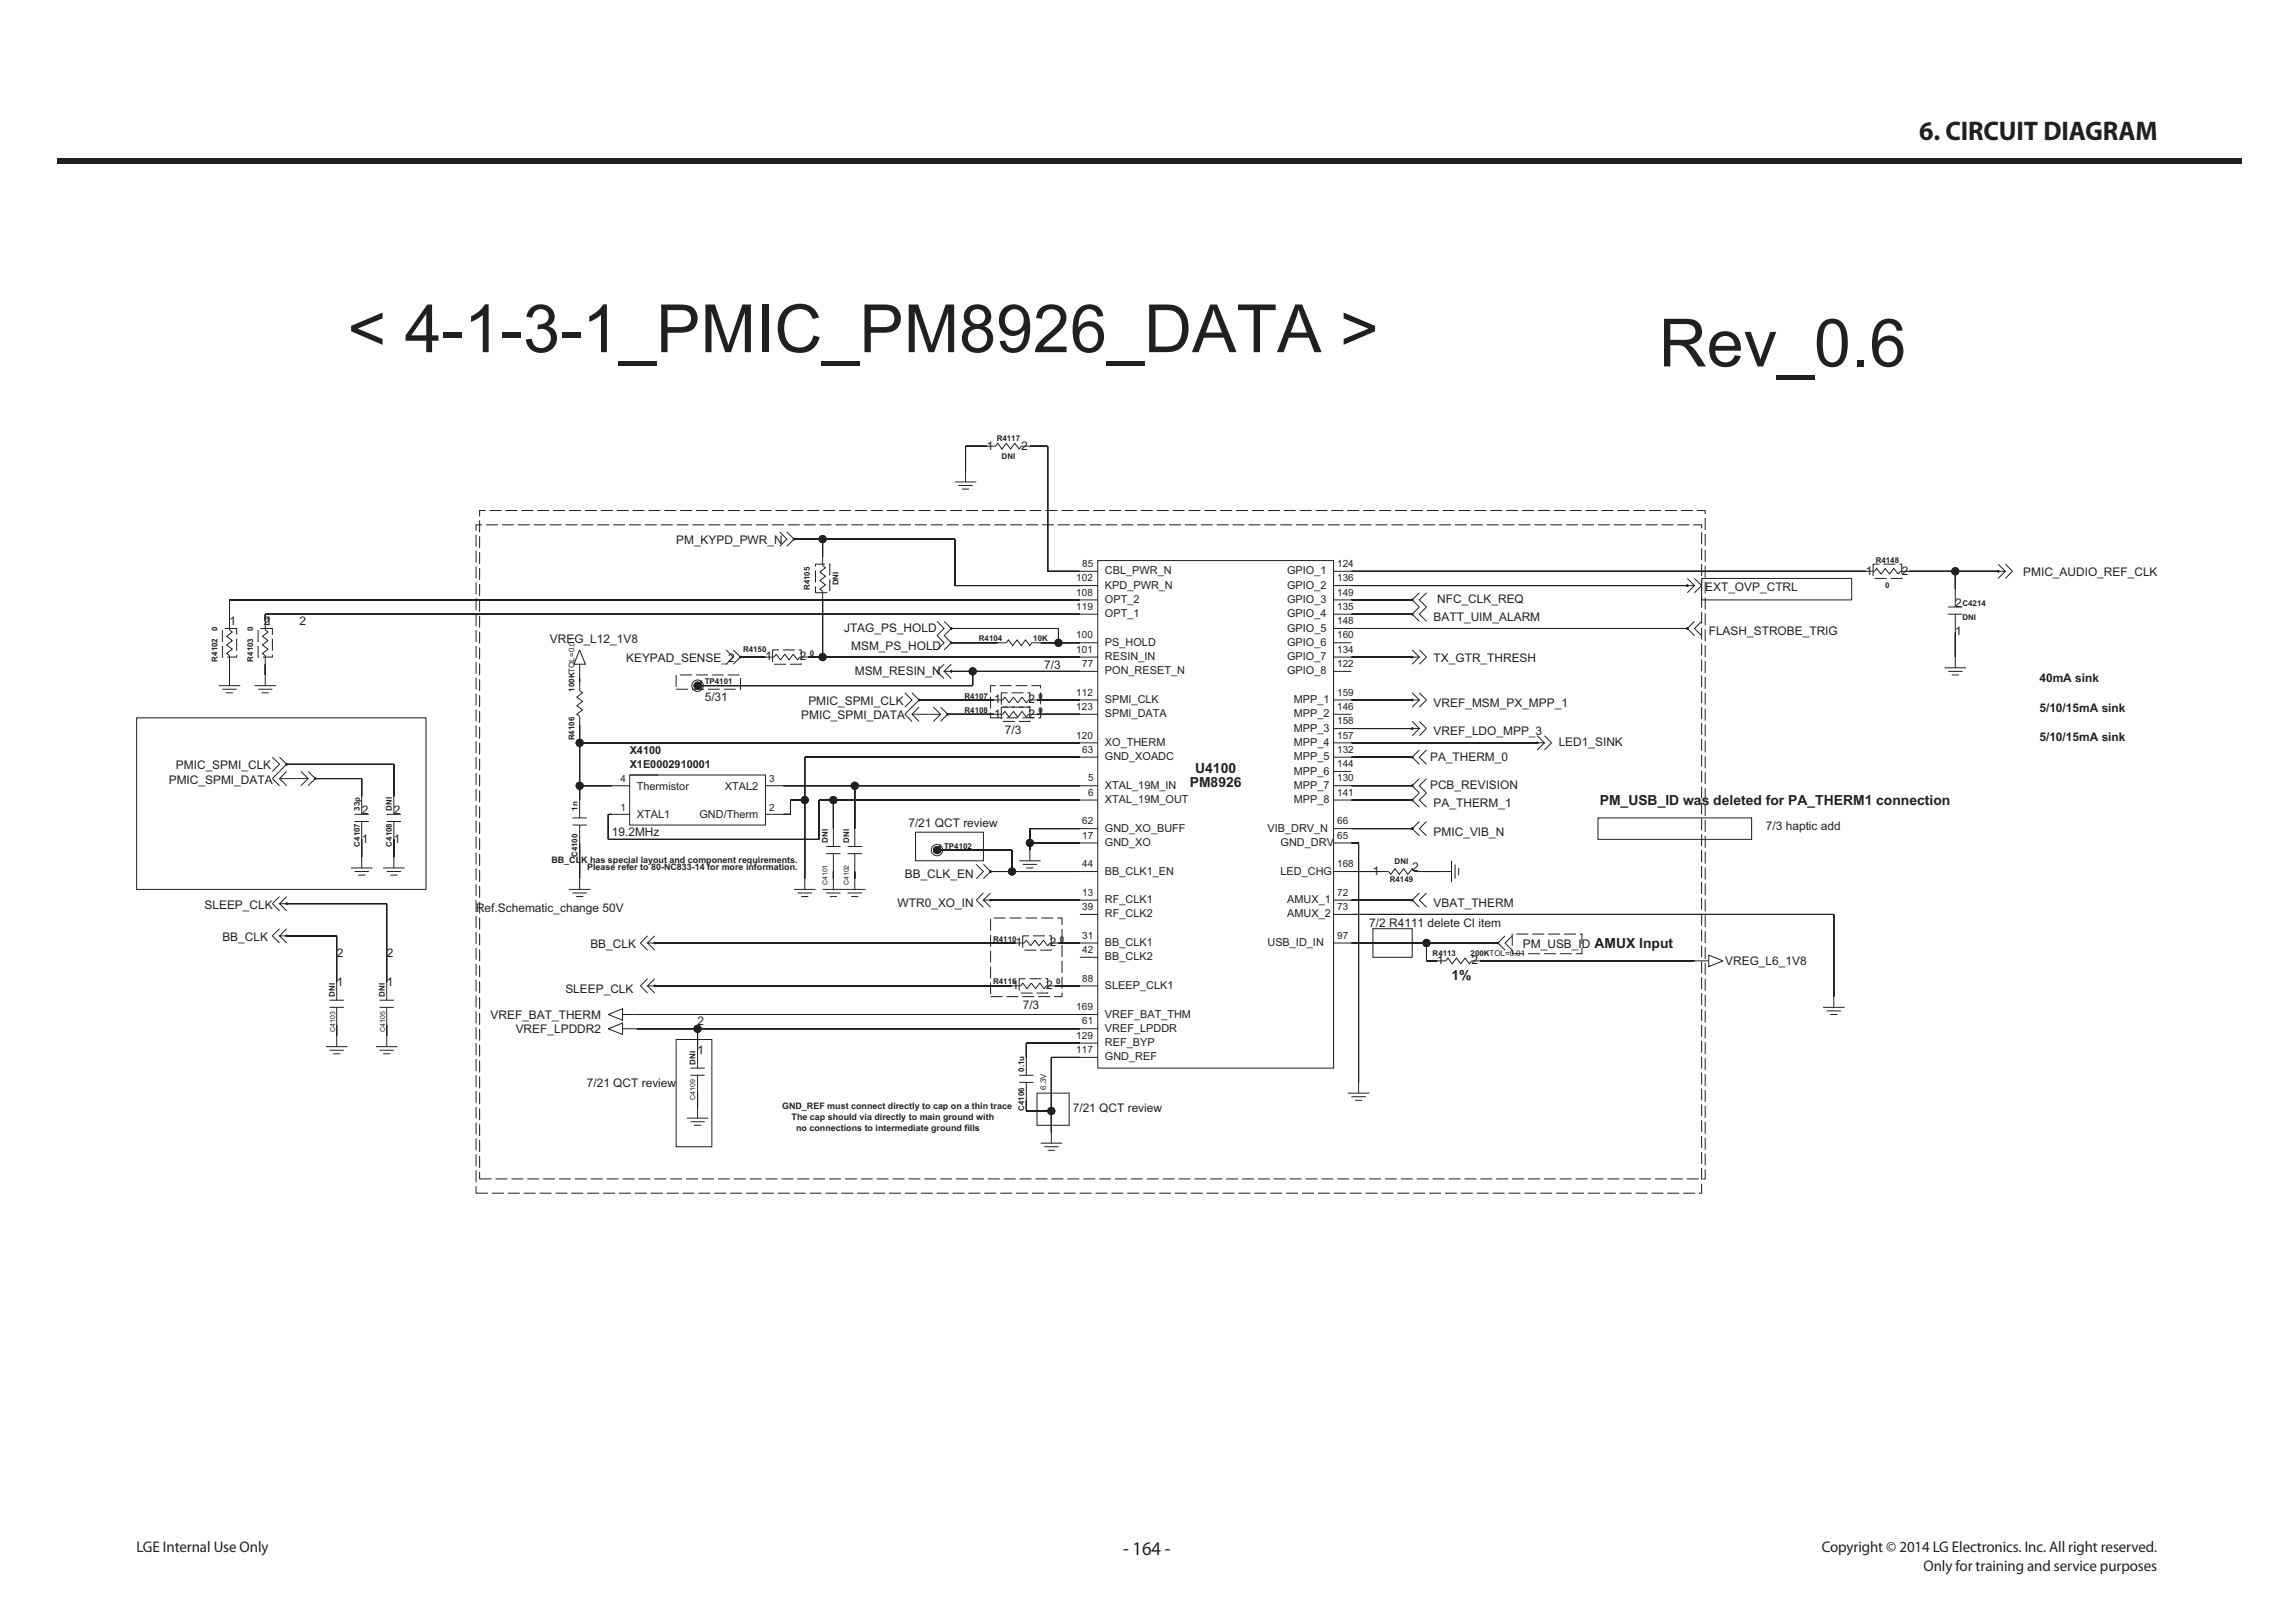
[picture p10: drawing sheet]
<svg xmlns="http://www.w3.org/2000/svg" width="420mm" height="297mm" viewBox="0 0 420 297" stroke-linecap="round" stroke-linejoin="round" font-family="sans-serif">
<defs><g id="words">
<g font-size="12.2" fill="#231f20">
<text x="63.6" y="64.4">&lt; 4-1-3-1_PMIC_PM8926_DATA &gt;</text>
<text x="303.7" y="67.1">Rev_0.6</text>
</g>
<text font-size="4.9" fill="#231f20" x="351.4" y="25.7">6. CIRCUIT DIAGRAM</text>
<text font-size="3.5" fill="#231f20" x="205.6" y="284.6">- 164 -</text>
<g font-size="2.8" fill="#231f20">
<text x="25" y="284.1">LGE Internal Use Only</text>
<text x="333.5" y="284.1">Copyright © 2014 LG Electronics. Inc. All right reserved.</text>
<text x="352.2" y="287.5">Only for training and service purposes</text>
</g>
<g font-size="2.5" fill="#231f20">
<text x="218.8" y="141.4">U4100</text>
<text x="217.8" y="144.1">PM8926</text>
<text x="292.9" y="147.3">PM_USB_ID was deleted for PA_THERM1 connection</text>
<text x="291.9" y="173.4">AMUX Input</text>
<text x="265.7" y="179.3">1%</text>
</g>
<g font-size="2.2" fill="#231f20">
<text x="180.7" y="82.3">1</text>
<text x="187" y="82.3">2</text>
<text x="123.8" y="99.6">PM_KYPD_PWR_N</text>
<text x="341.6" y="105.2">1</text>
<text x="348.2" y="105.2">2</text>
<text x="370.4" y="105.5">PMIC_AUDIO_REF_CLK</text>
<text x="262.5" y="113.7">BATT_UIM_ALARM</text>
<text x="263.1" y="110.4">NFC_CLK_REQ</text>
<text x="312.2" y="108.1">EXT_OVP_CTRL</text>
<text x="358" y="111.1">2</text>
<text x="42" y="114.3">1</text>
<text x="48.3" y="114.3">21</text>
<text x="54.8" y="114.3">2</text>
<text x="100.7" y="117.8">VREG_L12_1V8</text>
<text x="154.5" y="115.6">JTAG_PS_HOLD</text>
<text x="155.8" y="118.9">MSM_PS_HOLD</text>
<text x="312.8" y="116.3">FLASH_STROBE_TRIG</text>
<text x="358" y="116.3">1</text>
<text x="114.6" y="121.2">KEYPAD_SENSE_2</text>
<text x="140.1" y="120.9">1</text>
<text x="146.4" y="120.9">2</text>
<text x="156.5" y="123.5">MSM_RESIN_N</text>
<text x="191.2" y="122.5">7/3</text>
<text x="262.5" y="121.2">TX_GTR_THRESH</text>
<text x="373.4" y="124.8">40mA sink</text>
<text x="127.7" y="126.1">1</text>
<text x="129" y="128.4">5/31</text>
<text x="146.7" y="131.6">PMIC_SPMI_DATA</text>
<text x="148" y="129">PMIC_SPMI_CLK</text>
<text x="182" y="131.3">1</text>
<text x="182" y="128.7">1</text>
<text x="188.3" y="131.3">2</text>
<text x="188.3" y="128.7">2</text>
<text x="262.5" y="129.4">VREF_MSM_PX_MPP_1</text>
<text x="373.4" y="130.3">5/10/15mA sink</text>
<text x="184" y="134.3">7/3</text>
<text x="262.5" y="134.6">VREF_LDO_MPP_3</text>
<text x="285.4" y="136.6">LED1_SINK</text>
<text x="373.4" y="135.6">5/10/15mA sink</text>
<text x="30.9" y="143.4">PMIC_SPMI_DATA</text>
<text x="32.2" y="140.8">PMIC_SPMI_CLK</text>
<text x="261.8" y="139.2">PA_THERM_0</text>
<text x="66.2" y="149">2</text>
<text x="72.1" y="149">2</text>
<text x="261.8" y="144.4">PCB_REVISION</text>
<text x="262.5" y="147.7">PA_THERM_1</text>
<text x="66.2" y="154.2">1</text>
<text x="72.1" y="154.2">1</text>
<text x="112" y="153">19.2MHz</text>
<text x="166.3" y="151.3">7/21 QCT review</text>
<text x="262.5" y="152.9">PMIC_VIB_N</text>
<text x="323.3" y="151.9">7/3 haptic add</text>
<text x="165.6" y="160.8">BB_CLK_EN</text>
<text x="171.5" y="156.2">1</text>
<text x="251.3" y="160.1">1</text>
<text x="258.5" y="159.5">2</text>
<text x="37.4" y="166.3">SLEEP_CLK</text>
<text x="87.2" y="167">Ref.Schematic_change 50V</text>
<text x="164.3" y="166">WTR0_XO_IN</text>
<text x="262.5" y="166">VBAT_THERM</text>
<text x="40.7" y="172.2">BB_CLK</text>
<text x="108.1" y="173.5">BB_CLK</text>
<text x="185.9" y="173.2">1</text>
<text x="192.2" y="173.2">2</text>
<text x="250.7" y="169.6">7/2 R4111 delete CI item</text>
<text x="278.8" y="173.5">PM_USB_ID</text>
<text x="61.6" y="175.2">2</text>
<text x="70.8" y="175.2">2</text>
<text x="263.1" y="176.5">1</text>
<text x="269.4" y="176.5">2</text>
<text x="315.8" y="176.6">VREG_L6_1V8</text>
<text x="61.6" y="180.4">1</text>
<text x="70.8" y="180.4">1</text>
<text x="103.5" y="181.7">SLEEP_CLK</text>
<text x="185.3" y="181.1">1</text>
<text x="187.2" y="184.6">7/3</text>
<text x="191.6" y="181.1">2</text>
<text x="89.8" y="186.5">VREF_BAT_THERM</text>
<text x="94.4" y="189.1">VREF_LPDDR2</text>
<text x="127.7" y="187.6">2</text>
<text x="127.7" y="192.8">1</text>
<text x="107.4" y="199">7/21 QCT review</text>
<text x="196.4" y="203.6">7/21 QCT review</text>
</g>
<g font-size="2" fill="#231f20">
<text x="202.3" y="105.1">CBL_PWR_N</text>
<text x="202.3" y="107.7">KPD_PWR_N</text>
<text x="235.6" y="105.1">GPIO_1</text>
<text x="235.6" y="107.7">GPIO_2</text>
<text x="202.3" y="110.4">OPT_2</text>
<text x="202.3" y="113">OPT_1</text>
<text x="235.6" y="110.4">GPIO_3</text>
<text x="235.6" y="113">GPIO_4</text>
<text x="202.3" y="118.2">PS_HOLD</text>
<text x="235.6" y="115.6">GPIO_5</text>
<text x="235.6" y="118.2">GPIO_6</text>
<text x="202.3" y="120.8">RESIN_IN</text>
<text x="202.3" y="123.4">PON_RESET_N</text>
<text x="235.6" y="120.8">GPIO_7</text>
<text x="235.6" y="123.4">GPIO_8</text>
<text x="202.3" y="128.7">SPMI_CLK</text>
<text x="202.3" y="131.3">SPMI_DATA</text>
<text x="236.8" y="128.7">MPP_1</text>
<text x="236.8" y="131.3">MPP_2</text>
<text x="115.3" y="138">X4100</text>
<text x="202.3" y="136.5">XO_THERM</text>
<text x="236.8" y="133.9">MPP_3</text>
<text x="236.8" y="136.5">MPP_4</text>
<text x="115.3" y="140.6">X1E0002910001</text>
<text x="202.3" y="139.1">GND_XOADC</text>
<text x="236.8" y="139.1">MPP_5</text>
<text x="236.8" y="141.8">MPP_6</text>
<text x="116.6" y="149.8">XTAL1</text>
<text x="116.6" y="144.5">Thermistor</text>
<text x="128.1" y="149.8">GND/Therm</text>
<text x="132.7" y="144.5">XTAL2</text>
<text x="202.3" y="144.4">XTAL_19M_IN</text>
<text x="202.3" y="147">XTAL_19M_OUT</text>
<text x="236.8" y="144.4">MPP_7</text>
<text x="236.8" y="147">MPP_8</text>
<text x="202.3" y="152.2">GND_XO_BUFF</text>
<text x="202.3" y="154.8">GND_XO</text>
<text x="232" y="152.2">VIB_DRV_N</text>
<text x="234.4" y="154.8">GND_DRV</text>
<text x="202.3" y="160.1">BB_CLK1_EN</text>
<text x="234.4" y="160.1">LED_CHG</text>
<text x="202.3" y="165.3">RF_CLK1</text>
<text x="202.3" y="167.9">RF_CLK2</text>
<text x="235.6" y="165.3">AMUX_1</text>
<text x="235.6" y="167.9">AMUX_2</text>
<text x="202.3" y="173.2">BB_CLK1</text>
<text x="232" y="173.2">USB_ID_IN</text>
<text x="202.3" y="175.8">BB_CLK2</text>
<text x="202.3" y="181">SLEEP_CLK1</text>
<text x="202.3" y="186.2">VREF_BAT_THM</text>
<text x="202.3" y="188.8">VREF_LPDDR</text>
<text x="202.3" y="191.5">REF_BYP</text>
<text x="202.3" y="194.1">GND_REF</text>
</g>
<g font-size="1.8" fill="#231f20">
<text x="197" y="106.4">102</text>
<text x="198.1" y="103.8">85</text>
<text x="244.8" y="106.4">136</text>
<text x="244.8" y="103.8">124</text>
<text x="197" y="111.6">119</text>
<text x="197" y="109">108</text>
<text x="244.8" y="111.6">135</text>
<text x="244.8" y="109">149</text>
<text x="197" y="119.5">101</text>
<text x="197" y="116.8">100</text>
<text x="244.8" y="119.5">134</text>
<text x="244.8" y="116.8">160</text>
<text x="244.8" y="114.2">148</text>
<text x="198.1" y="122.1">77</text>
<text x="244.8" y="122.1">122</text>
<text x="197" y="129.9">123</text>
<text x="197" y="127.3">112</text>
<text x="244.8" y="129.9">146</text>
<text x="244.8" y="127.3">159</text>
<text x="197" y="135.2">120</text>
<text x="198.1" y="137.8">63</text>
<text x="244.8" y="137.8">132</text>
<text x="244.8" y="135.2">157</text>
<text x="244.8" y="132.5">158</text>
<text x="113.6" y="143.2">4</text>
<text x="140.8" y="143.2">3</text>
<text x="199.2" y="143">5</text>
<text x="244.8" y="143">130</text>
<text x="244.8" y="140.4">144</text>
<text x="113.6" y="148.4">1</text>
<text x="140.8" y="148.4">2</text>
<text x="199.2" y="145.6">6</text>
<text x="244.8" y="145.6">141</text>
<text x="198.1" y="153.5">17</text>
<text x="198.1" y="150.9">62</text>
<text x="244.8" y="153.5">65</text>
<text x="244.8" y="150.9">66</text>
<text x="198.1" y="158.7">44</text>
<text x="244.8" y="158.7">168</text>
<text x="198.1" y="166.6">39</text>
<text x="198.1" y="163.9">13</text>
<text x="244.8" y="166.6">73</text>
<text x="244.8" y="163.9">72</text>
<text x="198.1" y="171.8">31</text>
<text x="244.8" y="171.8">97</text>
<text x="198.1" y="179.6">88</text>
<text x="198.1" y="174.4">42</text>
<text x="197" y="184.9">169</text>
<text x="197" y="190.1">129</text>
<text x="198.1" y="187.5">61</text>
<text x="197" y="192.7">117</text>
</g>
<g font-size="1.6" fill="#231f20">
<text x="100.9" y="157.9">BB_CLK has special layout and component requirements.</text>
<text x="107.5" y="159.2">Please refer to 80-NC833-14 for more information.</text>
<text x="143.2" y="203">GND_REF must connect directly to cap on a thin trace</text>
<text x="144.9" y="205">The cap should via directly to main ground with</text>
<text x="145.8" y="207">no connections to intermediate ground fills</text>
</g>
<g font-size="1.5" fill="#231f20">
<text x="182.5" y="80.7">R4117</text>
<text x="183.4" y="84">DNI</text>
<text x="153.5" y="107.1" transform="rotate(-90 153.5 107.1)">DNI</text>
<text x="343.4" y="103">R4148</text>
<text x="345.1" y="107.6">0</text>
<text x="148.3" y="108" transform="rotate(-90 148.3 108)">R4105</text>
<text x="359.3" y="110.8">C4214</text>
<text x="359.3" y="113.5">DNI</text>
<text x="39.8" y="115.4" transform="rotate(-90 39.8 115.4)">0</text>
<text x="46.3" y="115.4" transform="rotate(-90 46.3 115.4)">0</text>
<text x="136" y="119.3">R4150</text>
<text x="148.2" y="120">0</text>
<text x="179.2" y="117.4">R4104</text>
<text x="189.2" y="117.4">10K</text>
<text x="39.8" y="121.1" transform="rotate(-90 39.8 121.1)">R4102</text>
<text x="46.3" y="121.1" transform="rotate(-90 46.3 121.1)">R4103</text>
<text x="129" y="125.2">TP4101</text>
<text x="105.2" y="126.6" transform="rotate(-90 105.2 126.6)">100KTOL=0.01</text>
<text x="176.6" y="130.5">R4108</text>
<text x="176.6" y="127.8">R4107</text>
<text x="190.1" y="130.5">0</text>
<text x="190.1" y="127.8">0</text>
<text x="105.2" y="135.5" transform="rotate(-90 105.2 135.5)">R4106</text>
<text x="65.8" y="148.4" transform="rotate(-90 65.8 148.4)">33p</text>
<text x="71.7" y="148.4" transform="rotate(-90 71.7 148.4)">DNI</text>
<text x="105.8" y="148.4" transform="rotate(-90 105.8 148.4)">1n</text>
<text x="65.8" y="154.9" transform="rotate(-90 65.8 154.9)">C4107</text>
<text x="71.7" y="154.9" transform="rotate(-90 71.7 154.9)">C4108</text>
<text x="151.5" y="154.3" transform="rotate(-90 151.5 154.3)">DNI</text>
<text x="155.5" y="154.3" transform="rotate(-90 155.5 154.3)">DNI</text>
<text x="172.8" y="155.3">TP4102</text>
<text x="105.8" y="156.9" transform="rotate(-90 105.8 156.9)">C4100</text>
<text x="254.4" y="161.4">R4149</text>
<text x="255.3" y="158.2">DNI</text>
<text x="181.8" y="172.3">R4110</text>
<text x="194" y="172.3">0</text>
<text x="262.3" y="174.9">R4113</text>
<text x="269.2" y="174.9">200KTOL=0.01</text>
<text x="61.3" y="182.4" transform="rotate(-90 61.3 182.4)">DNI</text>
<text x="70.4" y="182.4" transform="rotate(-90 70.4 182.4)">DNI</text>
<text x="181.8" y="180.2">R4116</text>
<text x="193.4" y="180.2">0</text>
<text x="127.3" y="194.8" transform="rotate(-90 127.3 194.8)">DNI</text>
<text x="187.5" y="196.1" transform="rotate(-90 187.5 196.1)">0.1u</text>
<text x="187.5" y="203.3" transform="rotate(-90 187.5 203.3)">C4106</text>
<text x="191.5" y="199.4" transform="rotate(-90 191.5 199.4)">6.3V</text>
</g>
<g font-size="1.3" fill="#231f20">
<text x="151.5" y="162" transform="rotate(-90 151.5 162)">C4101</text>
<text x="155.4" y="162" transform="rotate(-90 155.4 162)">C4102</text>
<text x="61.4" y="188.8" transform="rotate(-90 61.4 188.8)">C4103</text>
<text x="70.5" y="188.8" transform="rotate(-90 70.5 188.8)">C4105</text>
<text x="127.3" y="201.3" transform="rotate(-90 127.3 201.3)">C4109</text>
</g>
</g></defs>
<path d="M10.4 29h400v1h-400z" fill="#231f20"/>
<path d="M132.9 118.9l1.4 1.4-1.4 1.3M134.3 118.9l1.3 1.4-1.3 1.3M341.6 104.6h1.6M347.9 104.6h1.6M252.7 159.5h1.5l.4 .5 .8-1 .8 1 .8-1 .8 1 .7-1 .4 .5h1.6" fill="none" stroke="#231f20" stroke-width=".18"/>
<g fill="none" stroke="#231f20" stroke-width=".18" stroke-dasharray="2.2 .7" stroke-linecap="butt">
<path d="M342.9 103.2v2.7h5.3v-2.7h-5.3M343.2 104.6l.4-.6M343.6 104l.4 .6M344 104.6l.4 .5M344.4 105.1l.4-.5M344.8 104.6l.3-.6M345.1 104l.4 .6M345.5 104.6l.4 .5M345.9 105.1l.4-.5M346.3 104.6l.4-.6M346.7 104l.4 .6M347.1 104.6l.4 .5"/>
<path d="M347.5 105.1l.4-.5"/>
</g>
<circle cx="135.6" cy="120.3" r=".13" fill="#231f20"/>
<g fill="none" stroke="#231f20" stroke-width=".18">
<path d="M150.6 101.9v1.6M150.6 108.2v1.6M281.4 134.6l1.3 1.4h-1.3M281.4 136h.1M282.7 136l-1.3 1.3M282.7 134.6l1.4 1.4-1.4 1.3"/>
<circle cx="135.6" cy="120.3" r=".13"/>
</g>
<g fill="none" stroke="#231f20" stroke-width=".18" stroke-dasharray="2.2 .7" stroke-linecap="butt">
<path d="M149.3 108.5h2.6v-5.3h-2.6v5.3M150.1 107.8l.5-.4M150.1 106.3l.5-.4M150.1 104.7l.5-.4M150.6 108.2l-.5-.4M150.6 107.4l.5-.4M150.6 106.7l-.5-.4M150.6 105.9l.5-.4M150.6 105.1l-.5-.4M150.6 104.3l.5-.4M151.1 107l-.5-.3M151.1 105.5l-.5-.4"/>
<path d="M151.1 103.9l-.5-.4"/>
</g>
<circle cx="281.4" cy="136" r=".13" fill="#231f20"/>
<g fill="none" stroke="#231f20" stroke-width=".18">
<path d="M142.8 97.4l1.3 1.3-1.3 1.3M144.1 97.4l1.3 1.3-1.3 1.3M182.7 117.6h1.5l.4-.5 .8 1.1 .8-1.1 .8 1.1 .8-1.1 .7 1.1 .4-.6h1.6M197.7 104.6h3.3M197.7 107.2h3.3M197.7 109.8h3.3M197.7 112.4h3.3M197.7 117.6h3.3M201 102.6h43.1v92.9h-43.1zM244.1 104.6h3.3M244.1 107.2h3.3M244.1 109.8h3.3"/>
<path d="M244.1 112.4h3.3M244.1 115h3.3M244.1 117.6h3.3M106.1 124.8v1.6l.5 .4-1 .8 1 .8-1 .8 1 .7-1 .8 .5 .4v1.6M197.7 120.3h3.3M197.7 122.9h3.3M197.7 128.1h3.3M197.7 130.7h3.3M197.7 136h3.3M197.7 138.6h3.3M244.1 120.3h3.3M244.1 122.9h3.3"/>
<path d="M244.1 128.1h3.3M244.1 130.7h3.3M244.1 136h3.3M244.1 138.6h3.3M244.1 133.3h3.3M197.7 143.8h3.3M197.7 146.4h3.3M197.7 151.7h3.3M197.7 154.3h3.3M197.7 159.5h3.3M244.1 143.8h3.3M244.1 146.4h3.3"/>
<path d="M244.1 151.7h3.3M244.1 154.3h3.3M244.1 159.5h3.3M244.1 141.2h3.3M197.7 164.7h3.3M197.7 167.4h3.3M197.7 172.6h3.3M197.7 175.2h3.3M244.1 164.7h3.3M244.1 167.4h3.3M244.1 172.6h3.3M186.6 196.8h2.6"/>
<path d="M186.6 198.1h2.6M187.9 193.5v3.3M187.9 198.1v3.3M197.7 180.4h3.3M197.7 185.7h3.3M197.7 188.3h3.3M197.7 190.9h3.3M197.7 193.5h3.3M248.7 198.1v2M246.8 200.1h3.9M247.4 200.7h2.6M248.1 201.4h1.3"/>
<circle cx="281.4" cy="136" r=".13"/>
</g>
<circle cx="145.4" cy="98.7" r=".13" fill="#231f20"/>
<g fill="none" stroke="#231f20" stroke-width=".18">
<path d="M365.8 103.2l1.3 1.4h-1.3M365.8 104.6h.1M367.1 104.6l-1.3 1.3M367.1 103.2l1.3 1.4-1.3 1.3M333.8 184.4h3.9M334.4 185h2.6M335.1 185.7h1.3M335.7 182.4v2"/>
<circle cx="145.4" cy="98.7" r=".13"/>
</g>
<circle cx="365.8" cy="104.6" r=".13" fill="#231f20"/>
<g fill="none" stroke="#231f20" stroke-width=".18">
<path d="M310.2 113.7l-1.3 1.3 1.3 1.3M311.5 113.7l-1.3 1.3 1.3 1.3"/>
<circle cx="365.8" cy="104.6" r=".13"/>
</g>
<circle cx="308.9" cy="115" r=".13" fill="#231f20"/>
<g fill="none" stroke="#231f20" stroke-width=".18">
<path d="M48.6 113.7v1.6M48.6 120v1.6M40.1 125.5h3.9M40.7 126.1h2.6M41.4 126.8h1.3M42 123.5v2M46.6 125.5h3.9M47.3 126.1h2.6M47.9 126.8h1.3M48.6 123.5v2M182 130.7h1.6M188.3 130.7h1.6"/>
<path d="M151.3 156.2h2.6M151.3 154.9h2.6M152.6 151.7v3.2M152.6 156.2v3.3M155.2 156.2h2.6M155.2 154.9h2.6M156.5 151.7v3.2M156.5 156.2v3.3M70.8 179.8v3.3M104.2 162.8h3.9M104.8 163.4h2.6M105.5 164.1h1.3"/>
<path d="M106.1 160.8v2M118.6 171.3l-1.4 1.3 1.4 1.3M119.9 172.6h-1.3l1.3 1.3M119.9 172.6h.1M119.9 171.3l-1.3 1.3M145.4 162.8h3.9M146 163.4h2.6M146.7 164.1h1.3M147.3 160.8v2M310.2 175.9h2.6M312.8 174.8l2.6 1.1-2.6 1zM59.7 191.6h3.9"/>
<path d="M60.3 192.2h2.6M61 192.9h1.3M61.6 189.6v2M68.8 191.6h4M69.5 184.4h2.6M69.5 183.1h2.6M69.5 192.2h2.6M70.1 192.9h1.4M70.8 189.6v2M70.8 184.4v3.2M185.3 180.4h1.5M191.6 180.4h1.5"/>
<path d="M125.7 204.6h4M126.4 205.3h2.6M127.1 206h1.3M127.7 202.7v1.9"/>
<circle cx="308.9" cy="115" r=".13"/>
</g>
<g fill="none" stroke="#231f20" stroke-width=".18" stroke-dasharray="2.2 .7" stroke-linecap="butt">
<path d="M48 116.5l.6 .4M48 118l.6 .4M48 119.6l.6 .4M48.6 115.3l.5 .4M48.6 116.1l-.6 .4M48.6 116.9l.5 .3M48.6 117.6l-.6 .4M48.6 118.4l.5 .4M48.6 119.2l-.6 .4M49.1 115.7l-.5 .4M49.1 117.2l-.5 .4M49.1 118.8l-.5 .4"/>
<path d="M49.9 115h-2.7v5.3h2.7v-5.3M183.3 129.4v2.6h5.2v-2.6h-5.2M183.6 130.7l.4-.5M184 130.2l.4 .5M184.4 130.7l.4 .5M184.8 131.2l.3-.5M185.1 130.7l.4-.5M185.5 130.2l.4 .5M185.9 130.7l.4 .5M186.3 131.2l.4-.5M186.7 130.7l.4-.5M187.1 130.2l.4 .5"/>
<path d="M187.5 130.7l.4 .5M187.9 131.2l.4-.5M186.6 179.1v2.6h5.2v-2.6h-5.2M187.2 179.9l.4 .5M188.8 179.9l.4 .5M190.4 179.9l.4 .5M186.8 180.4l.4-.5M187.6 180.4l.4 .6M188 181l.4-.6M188.4 180.4l.4-.5M189.2 180.4l.4 .6M189.6 181l.4-.6"/>
<path d="M190 180.4l.4-.5M190.8 180.4l.4 .6M191.2 181l.4-.6"/>
</g>
<circle cx="119.9" cy="172.6" r=".13" fill="#231f20"/>
<g fill="none" stroke="#231f20" stroke-width=".18">
<path d="M118.6 179.1l-1.4 1.3 1.4 1.3M119.9 179.1l-1.3 1.3h1.3M118.6 180.4l1.3 1.3M119.9 180.4h.1"/>
<circle cx="119.9" cy="172.6" r=".13"/>
</g>
<circle cx="119.9" cy="180.4" r=".13" fill="#231f20"/>
<g fill="none" stroke="#231f20" stroke-width=".18">
<path d="M171.5 113.7l1.3 1.3-1.3 1.3M172.8 113.7l1.4 1.3-1.4 1.3"/>
<circle cx="119.9" cy="180.4" r=".13"/>
</g>
<circle cx="174.2" cy="115" r=".13" fill="#231f20"/>
<g fill="none" stroke="#231f20" stroke-width=".18">
<path d="M171.5 116.3l1.3 1.3-1.3 1.3M172.8 116.3l1.4 1.3-1.4 1.3"/>
<circle cx="174.2" cy="115" r=".13"/>
</g>
<circle cx="174.2" cy="117.6" r=".13" fill="#231f20"/>
<g fill="none" stroke="#231f20" stroke-width=".18">
<path d="M172.8 122.9l1.4 1.3M172.8 121.6l-1.3 1.3 1.3 1.3M174.2 121.6l-1.4 1.3h1.4M174.2 122.9h.1"/>
<circle cx="174.2" cy="117.6" r=".13"/>
</g>
<circle cx="174.2" cy="122.9" r=".13" fill="#231f20"/>
<g fill="none" stroke="#231f20" stroke-width=".18">
<path d="M165.6 126.8l1.4 1.3-1.4 1.3M167 126.8l1.3 1.3-1.3 1.3"/>
<circle cx="174.2" cy="122.9" r=".13"/>
</g>
<circle cx="168.3" cy="128.1" r=".13" fill="#231f20"/>
<g fill="none" stroke="#231f20" stroke-width=".18">
<path d="M167 130.7h5.2M167 129.4l-1.4 1.3 1.4 1.3M168.3 129.4l-1.3 1.3 1.3 1.3M170.9 129.4l1.3 1.3-1.3 1.3M172.2 129.4l1.3 1.3-1.3 1.3M173.5 130.7h.1"/>
<circle cx="168.3" cy="128.1" r=".13"/>
</g>
<circle cx="173.5" cy="130.7" r=".13" fill="#231f20"/>
<g fill="none" stroke="#231f20" stroke-width=".18">
<path d="M275.5 171.3l-1.3 1.3 1.3 1.3M276.9 171.3l-1.4 1.3 1.4 1.3M126.4 196.8h2.6M126.4 195.5h2.6M127.7 192.2v3.3M127.7 196.8v3.3"/>
<circle cx="173.5" cy="130.7" r=".13"/>
</g>
<circle cx="274.2" cy="172.6" r=".13" fill="#231f20"/>
<g fill="none" stroke="#231f20" stroke-width=".18">
<path d="M174.8 88.2h3.9M175.5 88.9h2.6M176.1 89.5h1.3M176.8 86.2v2M51.2 164.1l-1.3 1.3 1.3 1.3M52.5 165.4h-1.3l1.3 1.3M52.5 165.4h.1M52.5 164.1l-1.3 1.3M61.6 179.8v3.3M150.6 162.8h7.9M151.3 163.4h2.6M151.9 164.1h1.3"/>
<path d="M152.6 160.8v2M155.2 163.4h2.6M155.8 164.1h1.3M156.5 160.8v2M60.3 184.4h2.6M60.3 183.1h2.6M61.6 184.4v3.2"/>
<circle cx="274.2" cy="172.6" r=".13"/>
</g>
<circle cx="52.5" cy="165.4" r=".13" fill="#231f20"/>
<g fill="none" stroke="#231f20" stroke-width=".18">
<path d="M178.7 158.2l1.3 1.3-1.3 1.3M180 158.2l1.3 1.3-1.3 1.3M190.5 209.2h3.9M191.2 209.9h2.6M191.8 210.5h1.3M192.5 207.3v1.9"/>
<circle cx="52.5" cy="165.4" r=".13"/>
</g>
<circle cx="181.3" cy="159.5" r=".13" fill="#231f20"/>
<g fill="none" stroke="#231f20" stroke-width=".18">
<path d="M180 163.4l-1.3 1.3 1.3 1.3M180 164.7l1.3 1.3M181.3 163.4l-1.3 1.3h1.3M181.3 164.7h.1"/>
<circle cx="181.3" cy="159.5" r=".13"/>
</g>
<circle cx="181.3" cy="164.7" r=".13" fill="#231f20"/>
<g fill="none" stroke="#231f20" stroke-width=".18">
<path d="M140.1 120.3h1.6M146.4 120.3h1.6M51.2 170l-1.3 1.3 1.3 1.3M52.5 171.3h-1.3l1.3 1.3M52.5 171.3h.1M52.5 170l-1.3 1.3M111.4 185.7l2.6-1.1v2.1zM114 185.7h2.6"/>
<circle cx="181.3" cy="164.7" r=".13"/>
</g>
<g fill="none" stroke="#231f20" stroke-width=".18" stroke-dasharray="2.2 .7" stroke-linecap="butt">
<path d="M141.4 118.9v2.7h5.3v-2.7h-5.3M142.1 119.7l.4 .6M143.7 119.7l.4 .6M145.2 119.7l.4 .6M141.7 120.3l.4-.6M142.5 120.3l.4 .5M142.9 120.8l.4-.5M143.3 120.3l.4-.6M144.1 120.3l.4 .5M144.5 120.8l.3-.5M144.8 120.3l.4-.6M145.6 120.3l.4 .5"/>
<path d="M146 120.8l.4-.5"/>
</g>
<circle cx="52.5" cy="171.3" r=".13" fill="#231f20"/>
<g fill="none" stroke="#231f20" stroke-width=".18">
<path d="M106.1 118.9l1.1 2.7h-2.1zM106.1 121.6v2.6M127.7 125.5h.1M127.7 125.1v.7M104.8 149.7h2.6M104.8 151h2.6M106.1 146.4v3.3M106.1 151v3.3M186.6 157.5h3.9M187.2 158.2h2.7M187.9 158.9h1.3M188.5 155.6v1.9"/>
<path d="M111.4 188.3l2.6-1.1v2.1zM114 188.3h2.6"/>
<circle cx="52.5" cy="171.3" r=".13"/>
</g>
<circle cx="127.7" cy="125.5" r=".65" fill="#231f20"/>
<g fill="none" stroke="#231f20" stroke-width=".18">
<path d="M180.7 81.7h1.6l.4-.6 .7 1.1 .8-1.1 .8 1.1 .8-1.1 .8 1.1 .4-.5h1.5M182 128.1h1.6M188.3 128.1h1.6M259.8 145.1l-1.3 1.3 1.3 1.3M261.2 145.1l-1.4 1.3 1.4 1.3"/>
<circle cx="127.7" cy="125.5" r=".65"/>
<circle cx="127.7" cy="125.5" r="1.05"/>
</g>
<g fill="none" stroke="#231f20" stroke-width=".18" stroke-dasharray="2.2 .7" stroke-linecap="butt">
<path d="M183.3 126.8v2.6h5.2v-2.6h-5.2M183.6 128.1l.4-.5M184 127.6l.4 .5M184.4 128.1l.4 .5M184.8 128.6l.3-.5M185.1 128.1l.4-.5M185.5 127.6l.4 .5M185.9 128.1l.4 .5M186.3 128.6l.4-.5M186.7 128.1l.4-.5M187.1 127.6l.4 .5M187.5 128.1l.4 .5"/>
<path d="M187.9 128.6l.4-.5"/>
</g>
<circle cx="258.5" cy="146.4" r=".13" fill="#231f20"/>
<g fill="none" stroke="#231f20" stroke-width=".18">
<path d="M51.2 142.5h5.2M51.2 141.2l-1.3 1.3 1.3 1.3M52.5 141.2l-1.3 1.3 1.3 1.3M55.1 141.2l1.3 1.3-1.3 1.3M56.4 141.2l1.3 1.3-1.3 1.3M57.7 142.5h.1M64.9 149h2.6M64.9 150.3h2.6M66.2 145.8v3.2M66.2 150.3v3.3"/>
<circle cx="258.5" cy="146.4" r=".13"/>
</g>
<circle cx="57.7" cy="142.5" r=".13" fill="#231f20"/>
<g fill="none" stroke="#231f20" stroke-width=".18">
<path d="M49.9 138.6l1.3 1.3-1.3 1.3M51.2 138.6l1.3 1.3-1.3 1.3M70.8 149h2.6M70.8 150.3h2.6M72.1 145.8v3.2M72.1 150.3v3.3"/>
<circle cx="57.7" cy="142.5" r=".13"/>
</g>
<circle cx="52.5" cy="139.9" r=".13" fill="#231f20"/>
<g fill="none" stroke="#231f20" stroke-width=".18">
<path d="M308.9 105.9l1.3 1.3h-1.3M308.9 107.2h.1M310.2 107.2l-1.3 1.3M310.2 105.9l1.3 1.3-1.3 1.3M64.3 158.9h3.9M64.9 159.5h2.6M66.2 156.9v2M70.1 158.9h4M70.8 159.5h2.6M72.1 156.9v2M65.6 160.2h1.3M71.5 160.2h1.3"/>
<circle cx="52.5" cy="139.9" r=".13"/>
</g>
<circle cx="308.9" cy="107.2" r=".13" fill="#231f20"/>
<g fill="none" stroke="#231f20" stroke-width=".18">
<path d="M42 113.7v1.6M42 120v1.6M171.5 155.6h.1M171.5 155.2v.6"/>
<circle cx="308.9" cy="107.2" r=".13"/>
</g>
<g fill="none" stroke="#231f20" stroke-width=".18" stroke-dasharray="2.2 .7" stroke-linecap="butt">
<path d="M41.5 116.5l.5 .4M41.5 118l.5 .4M41.5 119.6l.5 .4M42 115.3l.5 .4M42 116.1l-.5 .4M42 116.9l.5 .3M42 117.6l-.5 .4M42 118.4l.5 .4M42 119.2l-.5 .4M42.5 115.7l-.5 .4M42.5 117.2l-.5 .4M42.5 118.8l-.5 .4"/>
<path d="M43.3 115h-2.6v5.3h2.6v-5.3"/>
</g>
<circle cx="171.5" cy="155.6" r=".65" fill="#231f20"/>
<g fill="none" stroke="#231f20" stroke-width=".18">
<path d="M356.7 111.1h2.6M356.7 112.4h2.6M358 107.8v3.3M358 112.4v3.3M356 122.2h3.9M356.7 122.9h2.6M357.3 123.5h1.3M358 120.3v1.9M259.8 150.3l-1.3 1.4 1.3 1.3M261.2 150.3l-1.4 1.4 1.4 1.3M185.9 172.6h1.6M192.2 172.6h1.6"/>
<path d="M263.1 175.9h1.6l.4-.6 .8 1.1 .8-1.1 .7 1.1 .8-1.1 .8 1.1 .4-.5h1.6"/>
<circle cx="171.5" cy="155.6" r=".65"/>
<circle cx="171.5" cy="155.6" r="1.05"/>
</g>
<g fill="none" stroke="#231f20" stroke-width=".18" stroke-dasharray="2.2 .7" stroke-linecap="butt">
<path d="M187.2 171.3v2.6h5.3v-2.6h-5.3M187.5 172.6l.4-.5M187.9 172.1l.4 .5M188.3 172.6l.4 .5M188.7 173.1l.4-.5M189.1 172.6l.4-.5M189.5 172.1l.4 .5M189.9 172.6l.3 .5M190.2 173.1l.4-.5M190.6 172.6l.4-.5M191 172.1l.4 .5M191.4 172.6l.4 .5"/>
<path d="M191.8 173.1l.4-.5"/>
</g>
<circle cx="258.5" cy="151.7" r=".13" fill="#231f20"/>
<g fill="none" stroke="#231f20" stroke-width=".18">
<path d="M258.5 126.8l1.3 1.3h-1.3M258.5 128.1h.1M259.8 128.1l-1.3 1.3M259.8 126.8l1.4 1.3-1.4 1.3"/>
<circle cx="258.5" cy="151.7" r=".13"/>
</g>
<circle cx="258.5" cy="128.1" r=".13" fill="#231f20"/>
<g fill="none" stroke="#231f20" stroke-width=".18">
<path d="M258.5 132l1.3 1.3h-1.3M258.5 133.3h.1M259.8 133.3l-1.3 1.3M259.8 132l1.4 1.3-1.4 1.3"/>
<circle cx="258.5" cy="128.1" r=".13"/>
</g>
<circle cx="258.5" cy="133.3" r=".13" fill="#231f20"/>
<g fill="none" stroke="#231f20" stroke-width=".18">
<path d="M259.8 137.3l-1.3 1.3 1.3 1.3M261.2 137.3l-1.4 1.3 1.4 1.3"/>
<circle cx="258.5" cy="133.3" r=".13"/>
</g>
<circle cx="258.5" cy="138.6" r=".13" fill="#231f20"/>
<g fill="none" stroke="#231f20" stroke-width=".18">
<path d="M259.8 142.5l-1.3 1.3 1.3 1.3M261.2 142.5l-1.4 1.3 1.4 1.3"/>
<circle cx="258.5" cy="138.6" r=".13"/>
</g>
<circle cx="258.5" cy="143.8" r=".13" fill="#231f20"/>
<g fill="none" stroke="#231f20" stroke-width=".18">
<path d="M259.8 163.4l-1.3 1.3 1.3 1.3M261.2 163.4l-1.4 1.3 1.4 1.3"/>
<circle cx="258.5" cy="143.8" r=".13"/>
</g>
<circle cx="258.5" cy="164.7" r=".13" fill="#231f20"/>
<g fill="none" stroke="#231f20" stroke-width=".18">
<path d="M259.8 111.1l-1.3 1.3 1.3 1.3M261.2 111.1l-1.4 1.3 1.4 1.3"/>
<circle cx="258.5" cy="164.7" r=".13"/>
</g>
<circle cx="258.5" cy="112.4" r=".13" fill="#231f20"/>
<g fill="none" stroke="#231f20" stroke-width=".18">
<path d="M259.8 108.5l-1.3 1.3 1.3 1.3M261.2 108.5l-1.4 1.3 1.4 1.3"/>
<circle cx="258.5" cy="112.4" r=".13"/>
</g>
<circle cx="258.5" cy="109.8" r=".13" fill="#231f20"/>
<g fill="none" stroke="#231f20" stroke-width=".18">
<path d="M258.5 118.9l1.3 1.4h-1.3M259.8 118.9l1.4 1.4-1.4 1.3M258.5 120.3h.1M259.8 120.3l-1.3 1.3"/>
<circle cx="258.5" cy="109.8" r=".13"/>
</g>
<circle cx="258.5" cy="120.3" r=".13" fill="#231f20"/>
<g fill="none" stroke="#231f20" stroke-width=".18">
<path d="M176.8 81.7h3.9zM176.8 81.7v4.5zM358 115.7v4.6zM112 149h3.3M112 143.8h3.3M115.3 141.8h24.8v9.2h-24.8zM115.3 141.8h5.2M140.1 149h3.3M140.1 143.8h3.3M263.8 159.5h1.9M265.7 157.5v4M266.4 158.2v2.6"/>
<path d="M267 158.9v1.3M247.4 167.4h88.3zM335.7 167.4v15zM127.7 200.1v2.6z"/>
<circle cx="258.5" cy="120.3" r=".13"/>
</g>
<path d="M143.4 149h1.3z" fill="#231f20"/>
<path d="M147.3 138.6v22.2v-14.4M147.3 138.6v7.8M147.3 138.6h50.4zM143.4 149h1.3M144.7 146.4v2.6M144.7 146.4h2.6" fill="none" stroke="#231f20" stroke-width=".18"/>
<circle cx="147.3" cy="146.4" r=".65" fill="#231f20"/>
<g fill="none" stroke="#231f20" stroke-width=".18">
<path d="M192.5 193.5h5.2z"/>
<circle cx="147.3" cy="146.4" r=".65"/>
</g>
<path d="M187.9 201.4v1.9z" fill="#231f20"/>
<path d="M192.5 193.5v13.8zM187.9 203.3h4.6M187.9 201.4v1.9" fill="none" stroke="#231f20" stroke-width=".18"/>
<circle cx="192.5" cy="203.3" r=".65" fill="#231f20"/>
<circle cx="192.5" cy="203.3" r=".65" fill="none" stroke="#231f20" stroke-width=".18"/>
<path d="M48.6 121.6v1.9z" fill="#231f20"/>
<path d="M48.6 121.6v1.9" fill="none" stroke="#231f20" stroke-width=".18"/>
<path d="M42 121.6v1.9z" fill="#231f20"/>
<path d="M42 121.6v1.9M106.1 154.3v6.5z" fill="none" stroke="#231f20" stroke-width=".18"/>
<path d="M156.5 159.5v1.3z" fill="#231f20"/>
<path d="M156.5 159.5v1.3" fill="none" stroke="#231f20" stroke-width=".18"/>
<path d="M152.6 159.5v1.3z" fill="#231f20"/>
<path d="M152.6 159.5v1.3" fill="none" stroke="#231f20" stroke-width=".18"/>
<path d="M70.8 187.6v2z" fill="#231f20"/>
<path d="M70.8 187.6v2" fill="none" stroke="#231f20" stroke-width=".18"/>
<path d="M61.6 187.6v2z" fill="#231f20"/>
<path d="M188.5 151.7v2.6M188.5 154.3h9.2zM188.5 151.7h9.2zM61.6 187.6v2" fill="none" stroke="#231f20" stroke-width=".18"/>
<path d="M188.5 154.3v1.3z" fill="#231f20"/>
<path d="M188.5 154.3v1.3" fill="none" stroke="#231f20" stroke-width=".18"/>
<circle cx="188.5" cy="154.3" r=".65" fill="#231f20"/>
<g fill="none" stroke="#231f20" stroke-width=".18">
<path d="M66.2 153.6v3.3zM72.1 153.6v3.3z"/>
<circle cx="188.5" cy="154.3" r=".65"/>
</g>
<path d="M247.4 154.3h1.3z" fill="#231f20"/>
<path d="M150.6 98.7h-5.2h29.4M150.6 98.7v3.2zM150.6 98.7h24.2M174.8 98.7v8.5M174.8 107.2h22.9zM135.6 120.3h4.5zM247.4 154.3h1.3M248.7 154.3v43.8zM260.5 159.5h3.3z" fill="none" stroke="#231f20" stroke-width=".18"/>
<circle cx="150.6" cy="98.7" r=".65" fill="#231f20"/>
<g fill="none" stroke="#231f20" stroke-width=".18">
<path d="M247.4 172.6h13.8zM261.2 172.6v3.3z"/>
<circle cx="150.6" cy="98.7" r=".65"/>
</g>
<path d="M261.2 175.9h1.9z" fill="#231f20"/>
<path d="M261.2 172.6h13zM261.2 175.9h1.9" fill="none" stroke="#231f20" stroke-width=".18"/>
<circle cx="261.2" cy="172.6" r=".65" fill="#231f20"/>
<g fill="none" stroke="#231f20" stroke-width=".18">
<path d="M247.4 136h34zM247.4 138.6h11.1zM247.4 146.4h11.1z"/>
<circle cx="261.2" cy="172.6" r=".65"/>
</g>
<path d="M106.1 124.2v.6z" fill="#231f20"/>
<path d="M106.1 124.2v.6M247.4 133.3h11.1zM181.3 164.7h16.4zM116.6 188.3h81.1zM127.7 188.3v3.9z" fill="none" stroke="#231f20" stroke-width=".18"/>
<circle cx="127.7" cy="188.3" r=".65" fill="#231f20"/>
<g fill="none" stroke="#231f20" stroke-width=".18">
<path d="M174.2 117.6h8.5zM247.4 115h61.5zM247.4 112.4h11.1zM52.5 139.9h19.6zM72.1 139.9v5.9zM168.3 128.1h13.7zM173.5 130.7h8.5zM247.4 120.3h11.1zM247.4 128.1h11.1zM57.7 142.5h8.5zM66.2 142.5v3.3zM171.5 155.6h13.8z"/>
<path d="M181.3 159.5h16.4zM185.3 155.6v3.9M52.5 171.3h9.1zM52.5 165.4h18.3zM61.6 171.3v8.5zM70.8 165.4v14.4zM119.9 172.6h66zM271 175.9h39.2zM119.9 180.4h65.4z"/>
<circle cx="127.7" cy="188.3" r=".65"/>
</g>
<circle cx="185.3" cy="159.5" r=".65" fill="#231f20"/>
<g fill="none" stroke="#231f20" stroke-width=".18">
<path d="M127.7 125.5h50.4zM174.2 122.9h23.5zM178.1 122.9v2.6"/>
<circle cx="185.3" cy="159.5" r=".65"/>
</g>
<circle cx="178.1" cy="122.9" r=".65" fill="#231f20"/>
<g fill="none" stroke="#231f20" stroke-width=".18">
<path d="M247.4 109.8h11.1zM349.5 104.6h16.3zM358 104.6v3.2zM116.6 185.7h81.1z"/>
<circle cx="178.1" cy="122.9" r=".65"/>
</g>
<circle cx="358" cy="104.6" r=".65" fill="#231f20"/>
<g fill="none" stroke="#231f20" stroke-width=".18">
<path d="M174.2 115h19.6zM190.5 117.6h7.2zM193.8 115v2.6"/>
<circle cx="358" cy="104.6" r=".65"/>
</g>
<circle cx="193.8" cy="117.6" r=".65" fill="#231f20"/>
<g fill="none" stroke="#231f20" stroke-width=".18">
<path d="M247.4 104.6h94.2zM189.9 130.7h7.8zM189.9 128.1h7.8zM187.9 190.9v2.6zM187.9 190.9h9.8zM193.1 180.4h4.6z"/>
<circle cx="193.8" cy="117.6" r=".65"/>
</g>
<path d="M48.6 112.4v1.3z" fill="#231f20"/>
<path d="M188.5 81.7h3.3zM191.8 81.7v22.9M42 109.8v3.9zM42 109.8h155.7zM48.6 112.4v1.3M48.6 112.4h149.1zM191.8 104.6h5.9z" fill="none" stroke="#231f20" stroke-width=".18"/>
<path d="M111.4 149h.6z" fill="#231f20"/>
<path d="M111.4 149v4.6M111.4 149h.6M111.4 153.6h38.6M150 146.4h2.6M150 146.4h47.7h-45.1M150 146.4v7.2M152.6 146.4v5.3z" fill="none" stroke="#231f20" stroke-width=".18"/>
<circle cx="152.6" cy="146.4" r=".65" fill="#231f20"/>
<g fill="none" stroke="#231f20" stroke-width=".18">
<path d="M143.4 143.8h54.3zM156.5 143.8v7.9z"/>
<circle cx="152.6" cy="146.4" r=".65"/>
</g>
<circle cx="156.5" cy="143.8" r=".65" fill="#231f20"/>
<g fill="none" stroke="#231f20" stroke-width=".18">
<path d="M106.1 136v-3.3v13.7v-2.6M106.1 136v7.8M106.1 136h91.6zM106.1 143.8h5.9z"/>
<circle cx="156.5" cy="143.8" r=".65"/>
</g>
<circle cx="106.1" cy="136" r=".65" fill="#231f20"/>
<circle cx="106.1" cy="136" r=".65" fill="none" stroke="#231f20" stroke-width=".18"/>
<circle cx="106.1" cy="143.8" r=".65" fill="#231f20"/>
<g fill="none" stroke="#231f20" stroke-width=".18">
<path d="M150.6 109.8v10.5zM148 120.3h49.7zM247.4 159.5h5.3zM193.8 172.6h3.9z"/>
<circle cx="106.1" cy="143.8" r=".65"/>
</g>
<circle cx="150.6" cy="120.3" r=".65" fill="#231f20"/>
<g fill="none" stroke="#231f20" stroke-width=".18">
<path d="M247.4 107.2h61.5zM311.5 105.9h27.5v3.9h-27.5zM25 131.4h53v31.4h-53zM167.6 152.3h12.4v5.2h-12.4zM247.4 143.8h11.1zM247.4 151.7h11.1zM292.6 149.7h28.1v3.9h-28.1zM247.4 164.7h11.1zM251.3 170h7.2v5.2h-7.2zM123.8 190.3h6.5v19.6h-6.5zM189.9 200.1h5.8v5.8h-5.8z"/>
<circle cx="150.6" cy="120.3" r=".65"/>
</g>
<path d="M87.2 96.1h224.3v122.3h-224.3zM87.8 93.4h224.4v122.4h-224.4zM123.8 123.5h11.8v2.6h-11.8zM181.3 125.5h9.2v5.9h-9.2zM181.3 168h13.1v14.4h-13.1zM276.9 171h12.7v3.6h-12.7z" fill="none" stroke="#231f20" stroke-width=".18" stroke-dasharray="2.2 .7" stroke-linecap="butt"/>
<use href="#words"/>
</svg>
